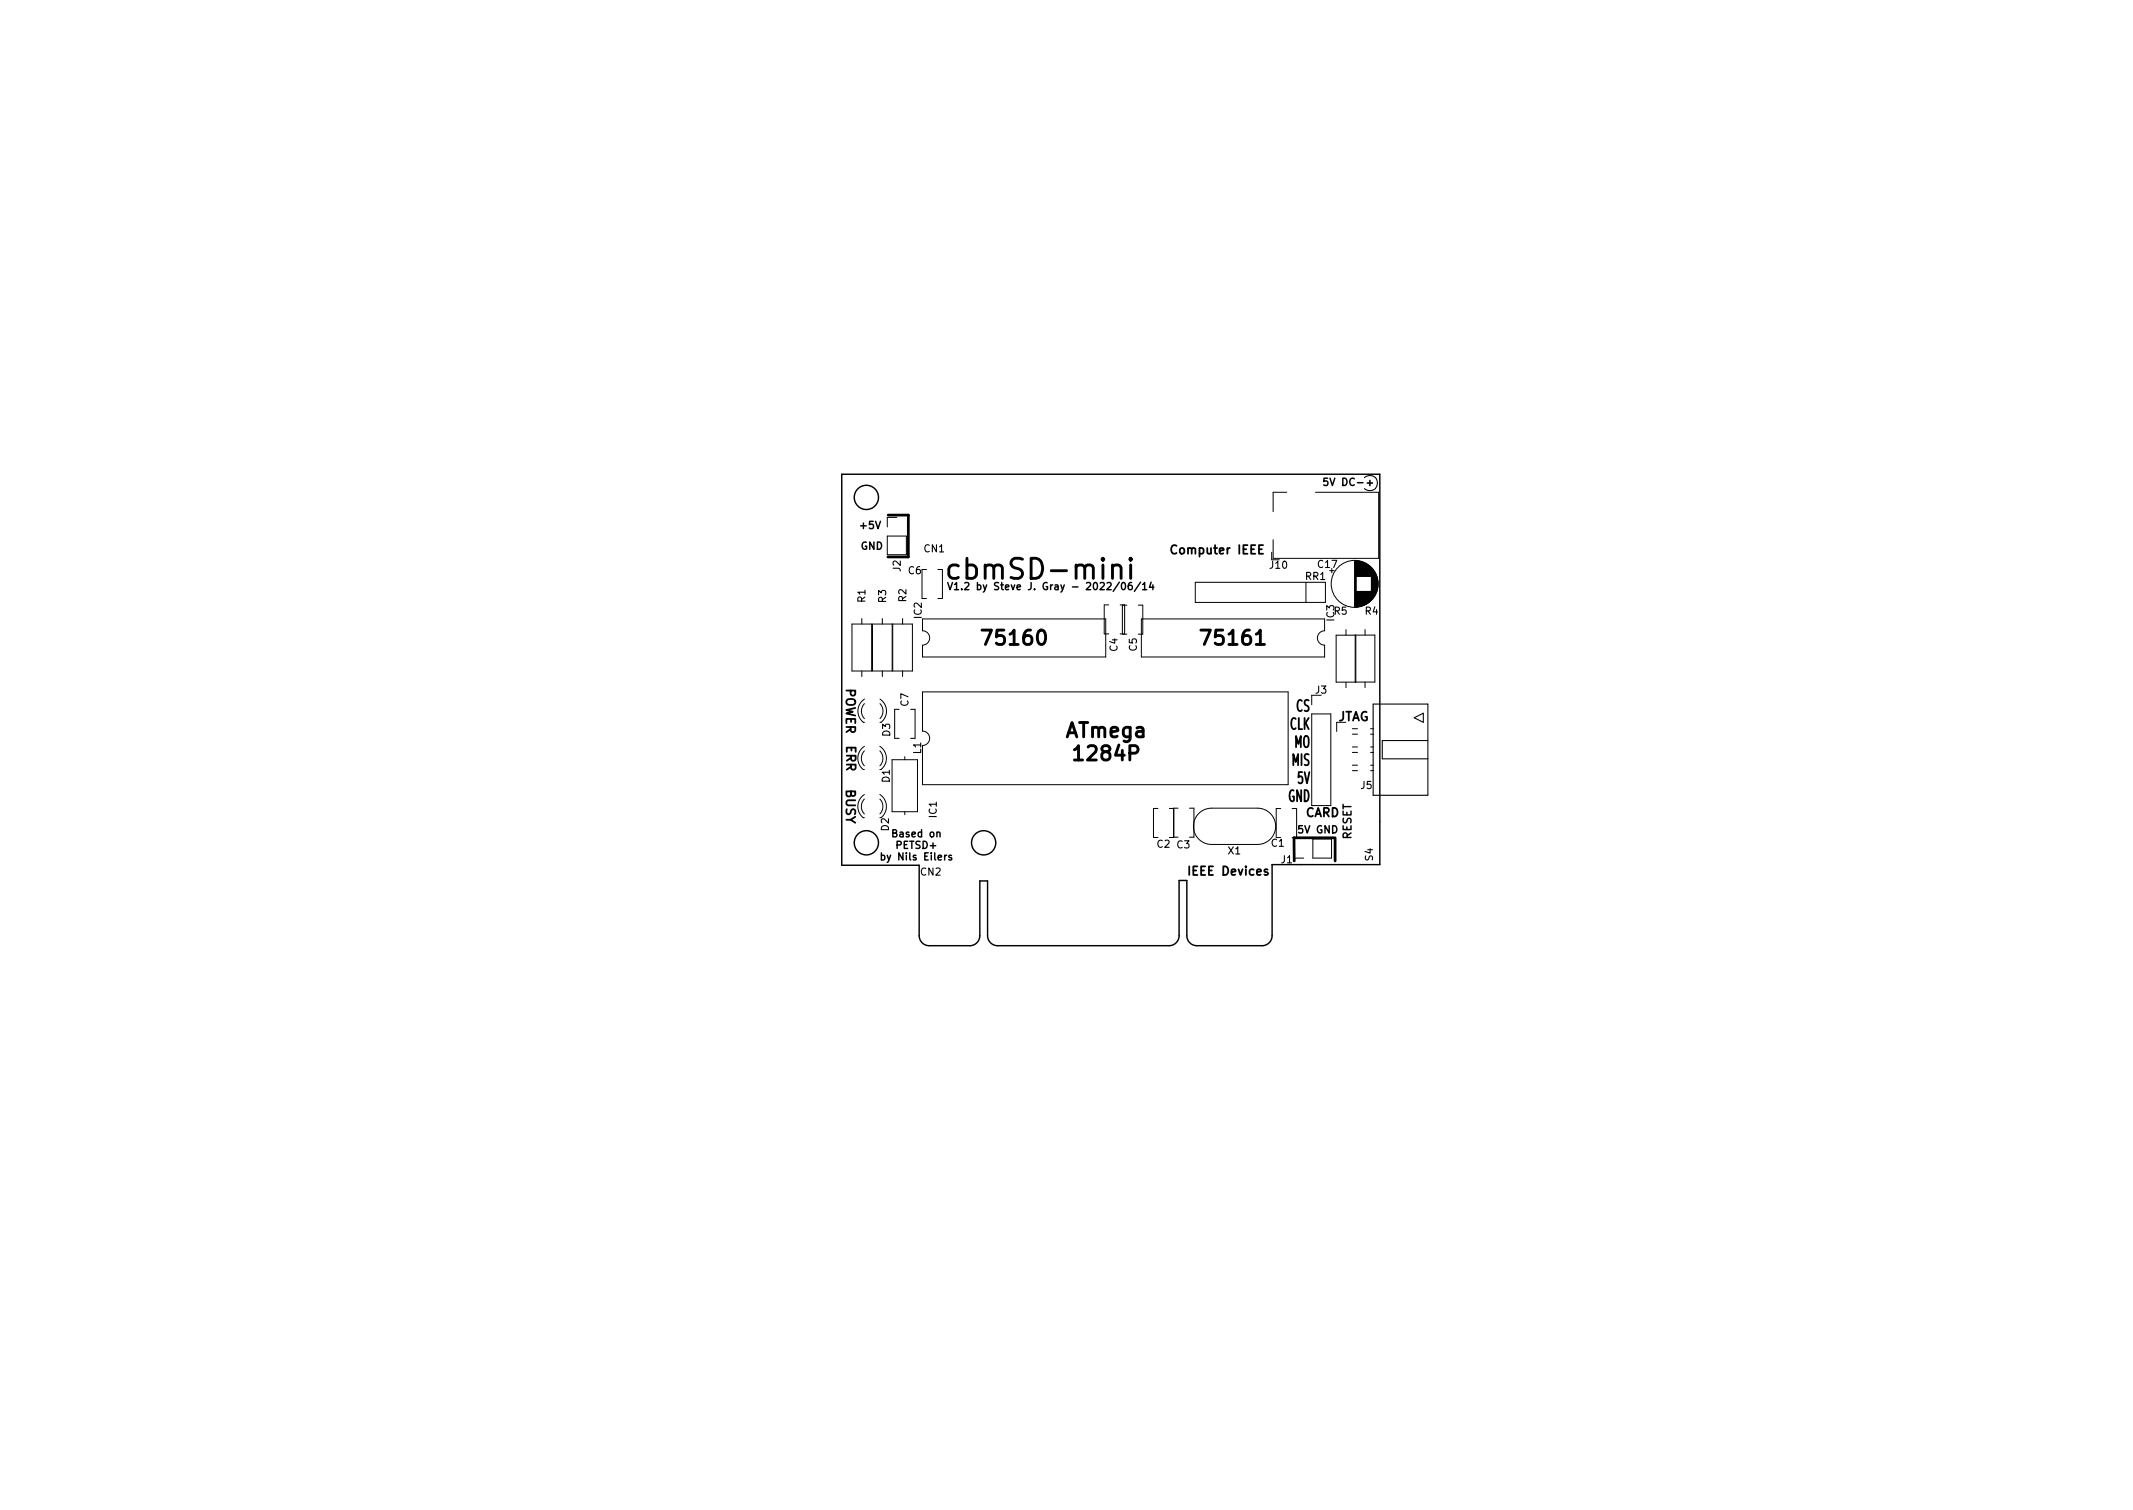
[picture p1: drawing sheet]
<svg xmlns="http://www.w3.org/2000/svg" width="297mm" height="210mm" viewBox="0 0 297 210" stroke-linecap="round" stroke-linejoin="round" font-family="sans-serif">
<defs><g id="words">
<text font-size="3.9" x="131.3" y="80.7">cbmSD-mini</text>
<g font-size="2.8">
<text x="137.4" y="89.8">75160</text>
<text x="167.8" y="89.8">75161</text>
<text x="148.6" y="102.7">ATmega</text>
<text x="150" y="105.9">1284P</text>
</g>
<g font-size="2.2">
<text x="179.7" y="101.6">CLK</text>
<text x="180.7" y="99.1">CS</text>
<text x="180.1" y="106.6">MIS</text>
<text x="180.4" y="104.1">MO</text>
<text x="179.5" y="111.7">GND</text>
<text x="180.9" y="109.1">5V</text>
</g>
<g font-size="1.7">
<text x="164.1" y="77.2">Computer IEEE</text>
<text x="117.8" y="95.8" transform="rotate(90 117.8 95.8)">POWER</text>
<text x="186.2" y="100.4">JTAG</text>
<text x="117.9" y="103.8" transform="rotate(90 117.9 103.8)">ERR</text>
<text x="117.8" y="109.9" transform="rotate(90 117.8 109.9)">BUSY</text>
<text x="181.8" y="113.8">CARD</text>
<text x="166.4" y="121.9">IEEE Devices</text>
</g>
<text font-size="1.5" x="188.2" y="116.9" transform="rotate(-90 188.2 116.9)">RESET</text>
<g font-size="1.4">
<text x="184.8" y="67.6">5V DC-</text>
<text x="190.5" y="67.7">+)</text>
<text x="191.2" y="68.1" transform="rotate(-90 191.2 68.1)">(+)</text>
<text x="119.8" y="76.5">GND</text>
<text x="119.9" y="73.7">+5V</text>
<text x="128.7" y="76.9">CN1</text>
<text x="120.5" y="83.9" transform="rotate(-90 120.5 83.9)">R1</text>
<text x="123.4" y="83.9" transform="rotate(-90 123.4 83.9)">R3</text>
<text x="125.4" y="79.6" transform="rotate(-90 125.4 79.6)">J2</text>
<text x="126.2" y="83.8" transform="rotate(-90 126.2 83.8)">R2</text>
<text x="126.5" y="79.9">C6</text>
<text x="135.2" y="82.2">V1.2 by Steve J. Gray - 2022/06/14</text>
<text x="176.9" y="79.2">J10</text>
<text x="181.8" y="80.7">RR1</text>
<text x="183.6" y="79.1">C17</text>
<text x="128.4" y="86.1" transform="rotate(-90 128.4 86.1)">IC2</text>
<text x="185.8" y="85.6">R5</text>
<text x="185.8" y="86.4" transform="rotate(-90 185.8 86.4)">IC3</text>
<text x="190.1" y="85.6">R4</text>
<text x="155.6" y="90.7" transform="rotate(-90 155.6 90.7)">C4</text>
<text x="158.3" y="90.6" transform="rotate(-90 158.3 90.6)">C5</text>
<text x="126.5" y="98.3" transform="rotate(-90 126.5 98.3)">C7</text>
<text x="183.2" y="96.6">J3</text>
<text x="124" y="102.5" transform="rotate(-90 124 102.5)">D3</text>
<text x="128.3" y="104.9" transform="rotate(-90 128.3 104.9)">L1</text>
<text x="123.9" y="108.9" transform="rotate(-90 123.9 108.9)">D1</text>
<text x="130.4" y="113.8" transform="rotate(-90 130.4 113.8)">IC1</text>
<text x="189.5" y="109.9">J5</text>
<text x="123.2" y="119.8">by Nils Eilers</text>
<text x="123.8" y="115.7" transform="rotate(-90 123.8 115.7)">D2</text>
<text x="124.5" y="116.6">Based on</text>
<text x="124.9" y="118.2">PETSD+</text>
<text x="161.1" y="118">C2</text>
<text x="163.9" y="118.1">C3</text>
<text x="171" y="119">X1</text>
<text x="177" y="117.9">C1</text>
<text x="180.9" y="116">5V GND</text>
<text x="191.2" y="119.8" transform="rotate(-90 191.2 119.8)">S4</text>
<text x="128.2" y="121.9">CN2</text>
<text x="178.4" y="120.2">J1</text>
</g>
</g></defs>
<path d="M123.7 71.7h2.8v5.9h-2.9M185.8 116.7h-5.6v3.2M185.9 116.7v3.2" fill="none" stroke="#000" stroke-width=".38"/>
<path d="M163.8 76a.48 .48 0 0 0-.6 0 .48 .48 0 0 0-.1 .6 .45 .45 0 0 0 .2 .5 .45 .45 0 0 0 .5-.1M165.6 120.6v1.2" fill="none" stroke="#000" stroke-width=".25"/>
<g fill="none" stroke="#000" stroke-width=".2">
<path d="M132 81.1l.3 1 .3-1M132.9 81.4l.3-.3v1M132.9 82.1h.6M133.9 82v.1M134.4 81.2l.3-.1 .2 .3-.6 .7h.6M158.8 81.1l-.8 1.2M159.1 81.4l.3-.3v1M159.1 82.1h.6M160.3 81.1l-.2 .7h.6M160.5 81.4v.7M122.7 119.1h.3l.2 .2-.1 .4h-.4M122.7 118.7v1"/>
<path d="M132.5 119.1h-.2l-.2 .1 .1 .2 .3 .1v.2h-.4M177.2 120.4h15v-54.4h-75v54.5h10.8v9.8a1.4 1.4 0 0 0 1.4 1.4h5.7a1.4 1.4 0 0 0 1.3-1.4v-7.6h1.1v7.6a1.4 1.4 0 0 0 1.4 1.4h23.9a1.4 1.4 0 0 0 1.4-1.4v-7.7h1.1v7.7a1.4 1.4 0 0 0 1.4 1.4h9.1a1.4 1.4 0 0 0 1.4-1.4v-9.9"/>
<circle cx="120.6" cy="69.3" r="1.69"/>
<circle cx="120.6" cy="117.4" r="1.69"/>
<circle cx="137" cy="117.4" r="1.69"/>
</g>
<path d="M154.9 78.9a.7 .7 0 0 1 1.2 .2v1.4M157.5 77.7l-.2 .2 .2 .1 .1-.1-.1-.2v.3M157.5 78.7v1.8M174.9 89.7h1.2" fill="none" stroke="#000" stroke-width=".4"/>
<g fill="none" stroke="#000" stroke-width=".14">
<path d="M123.6 74.6h2.6v2.6h-2.6zM124.9 72h-1.3v1.4M129 79.3h-.6v4h.6M131.2 79.3v4h-.6M177.1 76.9v1M179.2 68.5h-1.9v2.7M183.2 68.5h8.8v9.2h-14.7v-2.6M185.5 79.1v.7M188.7 78.1v6.4M188.8 78.1v6.4M188.9 78.1v6.4M188.9 78.1v2.2"/>
<path d="M189 78.1v2.2M189.1 78.1v2.2M189.2 78.1v2.2M189.3 78.1v2.2M189.4 78.1v2.2M189.4 78.2v2.1M189.5 78.2v2.1M189.6 78.2v2.1M189.7 78.2v2.1M189.7 78.3v2M189.8 78.3v2M189.9 78.3v2"/>
<path d="M190 78.3v2M190 78.4v1.9M190.1 78.4v1.9M190.2 78.4v1.9M190.2 78.5v1.8M190.3 78.5v1.8M190.4 78.6v1.7M190.5 78.6v1.7M190.5 78.7v1.6M190.6 78.7v1.6M190.7 78.8v1.5M190.8 78.8v1.5"/>
<path d="M190.8 78.9v1.4M190.9 78.9v1.4M190.9 79v1.3M191 79v4.6M191 79.1v4.4M191.1 79.1v4.4M191.1 79.2v4.2M191.2 79.3v4M191.3 79.4v3.8M191.3 79.5v3.6M191.4 79.5v3.6M191.4 79.6v3.4"/>
<path d="M191.5 79.6v3.3M191.5 79.7v3.2M191.5 79.8v3M191.6 79.9v2.8M191.6 79.9v2.7M118.6 86.9h2.8v6.5h-2.8zM120 86.1v.8M120 93.4v.8M120.4 98a1.5 1.5 0 0 0 0 2.1M120.4 97.3a1.99 1.99 0 0 0-.2 3.3h.2M121.5 86.9h2.7v6.5h-2.7zM122.5 97.3a1.99 1.99 0 0 1 .2 3.3"/>
<path d="M122.5 98a1.5 1.5 0 0 1 0 2.1M122.9 86.1v.8M122.9 93.4v.8M124.3 86.9h2.8v6.5h-2.8zM125.2 98.8h-.6v4h.6M125.7 86.1v.8M125.7 93.4v.8M126.8 98.8h.6v4h-.6M128.5 96.3h50.9v13h-50.9v-5.5a1 1 0 0 0 1-1 1 1 0 0 0-1-1zM128.5 86.2h25.5v5.3h-25.5v-1.7a1 1 0 0 0 1-1 1 1 0 0 0-1-1zM154.4 84.2h-.6v4.1h.6M156 84.2h.6v4.1h-.6"/>
<path d="M156.9 84.3h-.6v4h.6M158.5 84.3h.6v4h-.6M158.9 86.2h25.6v1.6a1 1 0 0 0-1 1 1 1 0 0 0 1 1v1.7h-25.6zM166.5 81.1h18.1v2.8h-18.1zM181.9 81.1v2.8M182.7 96.8h1.3M186.1 88.4h5.4v6.6h-5.4zM187.4 87.7v.7M187.4 95v.8M188.7 88.4v6.6M188.8 88.4v6.6M188.9 82.3v2.2"/>
<path d="M189 82.3v2.2M189.1 82.3v2.2M189.2 82.3v2.2M189.3 82.3v2.2M189.4 82.3v2.1M189.5 82.3v2.1M189.6 82.3v2.1M189.7 82.3v2.1M189.7 82.3v2M189.8 82.3v2M189.9 82.3v2M190 82.3v2"/>
<path d="M190 82.3v1.9M190.1 82.3v1.9M190.1 87.7v.7M190.1 95v.7M190.2 82.3v1.9M190.2 82.3v1.8M190.3 82.3v1.8M190.4 82.3v1.7M190.5 82.3v1.7M190.5 82.3v1.6M190.6 82.3v1.6M190.7 82.3v1.5"/>
<path d="M190.8 82.3v1.4M190.9 82.3v1.4M190.9 82.3v1.3M191.7 80v2.6M191.7 80.1v2.4M191.7 80.2v2.2M191.8 80.4v1.8M191.8 80.5v1.6M191.9 80.7v1.2M191.9 80.9v.8M120.4 111.3a1.5 1.5 0 0 0 0 2M120.4 104.6a1.5 1.5 0 0 0 0 2"/>
<path d="M120.4 110.6a1.99 1.99 0 0 0-.2 3.3h.2M120.4 103.9a1.99 1.99 0 0 0-.2 3.3h.2M122.5 110.6a1.99 1.99 0 0 1 .2 3.3M122.5 103.9a1.99 1.99 0 0 1 .2 3.3M122.5 111.3a1.5 1.5 0 0 1 0 2M122.5 104.6a1.5 1.5 0 0 1 0 2M124.2 105.8h3.6v7.2h-3.6zM126 105.4v.4M126 113v.4M161.3 112.6h-.7v4h.7M162.8 112.6h.7v4h-.7M164.1 112.5h-.7v4.1h.7"/>
<path d="M165.6 112.5h.7v4.1h-.7M166.9 113.3a2.52 2.52 0 0 1 1.8-.8h6.4a2.53 2.53 0 0 1 2.5 2.6 2.53 2.53 0 0 1-2.5 2.5h-6.4a2.52 2.52 0 0 1-2.3-1.6 2.52 2.52 0 0 1 .5-2.7zM178.4 112.6h-.7v4M179.9 112.6h.7v4h-.7M180.2 118.2v1.3h1.4M182.7 112.2v-12.8h2.6v12.8M182.8 116.8h2.6v2.7h-2.6zM186.1 100.6v1.2M188.3 101.5h.7M188.3 102.2h.7M188.3 104h.7M188.3 104.8h.7"/>
<path d="M188.3 106.5h.7M188.3 107.3h.7M190.9 101.5h.4M190.9 102.2h.4M190.9 104h.4M190.9 104.8h.4M190.9 106.5h.4M190.9 107.3h.4"/>
<circle cx="188.7" cy="81.3" r="3.3"/>
</g>
<path d="M191.2 98h7.6v12.7h-7.6zM196.9 99.9l1.3-.6v1.3zM198.8 103.1h-6.3v2.6h6.3" fill="none" stroke="#000" stroke-width=".15"/>
<use href="#words"/>
</svg>
